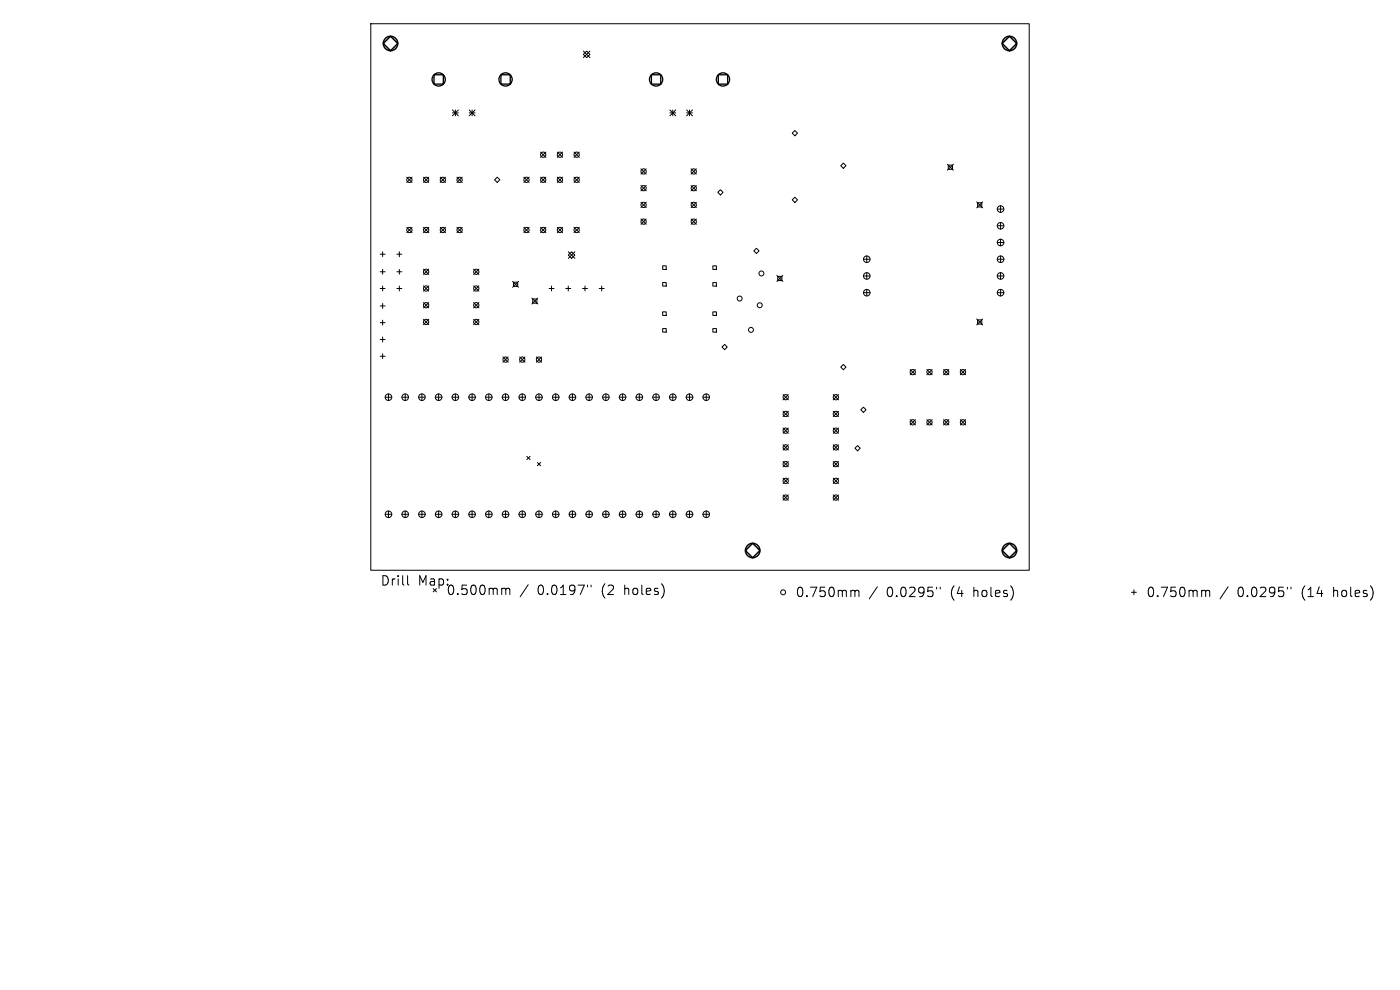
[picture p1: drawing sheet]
<svg xmlns="http://www.w3.org/2000/svg" width="297mm" height="210mm" viewBox="0 0 297 210" stroke-linecap="round" stroke-linejoin="round" font-family="sans-serif">
<defs><g id="words">
<g font-size="2.8">
<text x="80.6" y="124.5">Drill</text>
<text x="88.6" y="124.5">Map:</text>
<text x="94.6" y="126.5">0.500mm</text>
<text x="114" y="126.5">0.0197&quot;</text>
<text x="127.8" y="126.5">(2</text>
<text x="132.7" y="126.5">holes)</text>
<text x="168.7" y="126.9">0.750mm</text>
<text x="188.1" y="126.9">0.0295&quot;</text>
<text x="201.8" y="126.9">(4</text>
<text x="206.8" y="126.9">holes)</text>
<text x="243.1" y="126.9">0.750mm</text>
<text x="262.5" y="126.9">0.0295&quot;</text>
<text x="276.2" y="126.9">(14</text>
<text x="283.1" y="126.9">holes)</text>
</g>
</g></defs>
<g fill="none" stroke="#000" stroke-width=".21">
<path d="M78.7 5h139.6v116h-139.6zM123.8 11.5l.7-.7 .7 .7-.7 .7zM123.8 10.8l1.4 1.4M125.2 10.8l-1.4 1.4M86.3 37.6l1.1 1.1M87.4 37.6l-1.1 1.1M89.8 37.6l1.2 1.1M91 37.6l-1.2 1.1M93.4 37.6l1.1 1.1M94.5 37.6l-1.1 1.1M96 23.3l1.2 1.3M96 23.9h1.2"/>
<path d="M96.6 23.3v1.3M96.9 37.6l1.2 1.1M97.2 23.3l-1.2 1.3M98.1 37.6l-1.2 1.1M99.5 23.9h1.3M99.5 23.3l1.3 1.3M100.2 23.3v1.3M100.8 23.3l-1.3 1.3M104.9 38.1l.6-.5 .5 .5-.5 .6zM111.1 37.6l1.1 1.1M112.2 37.6l-1.1 1.1M114.7 32.3l1.1 1.1"/>
<path d="M114.7 37.6l1.1 1.1M115.8 32.3l-1.1 1.1M115.8 37.6l-1.1 1.1M118.2 32.3l1.1 1.1M118.2 37.6l1.1 1.1M119.3 32.3l-1.1 1.1M119.3 37.6l-1.1 1.1M121.8 32.3l1.1 1.1M121.8 37.6l1.1 1.1M122.9 32.3l-1.1 1.1M122.9 37.6l-1.1 1.1M136 35.8l1.1 1.1"/>
<path d="M136 39.4l1.1 1.1M137.1 35.8l-1.1 1.1M137.1 39.4l-1.1 1.1M142.1 23.9h1.3M142.1 23.3l1.3 1.3M142.7 23.3v1.3M143.4 23.3l-1.3 1.3M145.7 23.9h1.2M145.7 23.3l1.2 1.3M146.3 23.3v1.3M146.6 35.8l1.1 1.1M146.6 39.4l1.1 1.1"/>
<path d="M146.9 23.3l-1.2 1.3M147.7 35.8l-1.1 1.1M147.7 39.4l-1.1 1.1M168.1 28.2l.5-.5 .6 .5-.6 .6zM178.4 35.2l.5-.6 .6 .6-.6 .5zM201 34.8l1.2 1.3M201.2 35h.9v.9h-.9zM202.2 34.8l-1.2 1.3M80.6 53.9h1.1M80.6 57.7h1.1M81.2 53.4v1.1M81.2 57.1v1.1"/>
<path d="M84.2 53.9h1M84.2 57.7h1M84.7 53.4v1.1M84.7 57.1v1.1M86.3 48.2l1.1 1.1M87.4 48.2l-1.1 1.1M89.8 57.1l1.2 1.1M89.8 48.2l1.2 1.1M91 57.1l-1.2 1.1M91 48.2l-1.2 1.1M93.4 48.2l1.1 1.1M94.5 48.2l-1.1 1.1"/>
<path d="M96.9 48.2l1.2 1.1M98.1 48.2l-1.2 1.1M100.5 57.1l1.1 1.1M101.6 57.1l-1.1 1.1M108.7 59.7l1.3 1.2M108.9 59.9h.9v.9h-.9zM110 59.7l-1.3 1.2M111.1 48.2l1.1 1.1M112.2 48.2l-1.1 1.1M114.7 48.2l1.1 1.1M115.8 48.2l-1.1 1.1M118.2 48.2l1.1 1.1"/>
<path d="M119.3 48.2l-1.1 1.1M120.6 54.1l.7-.7 .7 .7-.7 .7zM120.6 53.4l1.4 1.4M121.8 48.2l1.1 1.1M122 53.4l-1.4 1.4M122.9 48.2l-1.1 1.1M136 42.9l1.1 1.1M136 46.5l1.1 1.1M137.1 46.5l-1.1 1.1M137.1 42.9l-1.1 1.1M140.6 56.4h.7v.7h-.7zM140.6 59.9h.7v.8h-.7z"/>
<path d="M146.6 46.5l1.1 1.1M146.6 42.9l1.1 1.1M147.7 42.9l-1.1 1.1M147.7 46.5l-1.1 1.1M151.2 56.4h.8v.7h-.8zM151.2 59.9h.8v.8h-.8zM152.3 40.8l.5-.6 .6 .6-.6 .6zM159.9 53.2l.6-.5 .5 .5-.5 .6zM164.8 58.4l1.3 1.3M165 58.6h.9v.9h-.9zM166.1 58.4l-1.3 1.3M168.1 42.4l.5-.6 .6 .6-.6 .6z"/>
<path d="M183.2 55h1.4M183.2 58.5h1.4M183.9 54.3v1.4M183.9 57.8v1.4M207.2 42.8l1.3 1.3M207.4 43h.9v.9h-.9zM208.5 42.8l-1.3 1.3M211.6 55h1.4M211.6 58.5h1.4M211.6 44.3h1.4M211.6 47.9h1.4M211.6 51.4h1.4"/>
<path d="M212.3 43.6v1.4M212.3 47.2v1.4M212.3 50.7v1.4M212.3 54.3v1.4M212.3 57.8v1.4M80.6 61.2h1.1M80.6 64.9h1.1M80.6 68.4h1.1M80.6 72h1.1M80.6 75.6h1.1M81.2 60.7v1M81.2 64.4v1"/>
<path d="M81.2 67.9v1.1M81.2 71.5v1M81.2 75v1.1M84.2 61.2h1M84.7 60.7v1M89.8 60.6l1.2 1.2M89.8 64.2l1.2 1.1M89.8 67.7l1.2 1.2M91 60.6l-1.2 1.2M91 64.2l-1.2 1.1M91 67.7l-1.2 1.2M100.5 60.6l1.1 1.2"/>
<path d="M100.5 64.2l1.1 1.1M100.5 67.7l1.1 1.2M101.6 60.6l-1.1 1.2M101.6 64.2l-1.1 1.1M101.6 67.7l-1.1 1.2M106.7 75.7l1.1 1.1M107.8 75.7l-1.1 1.1M110.2 75.7l1.2 1.1M111.4 75.7l-1.2 1.1M112.8 63.2l1.3 1.3M113 63.4h.9v.9h-.9zM113.8 75.7l1.1 1.1"/>
<path d="M114.1 63.2l-1.3 1.3M114.9 75.7l-1.1 1.1M116.5 61.2h1M117 60.7v1M120 61.2h1.1M120.6 60.7v1M123.6 61.2h1M124.1 60.7v1M127.1 61.2h1.1M127.6 60.7v1M140.6 66.2h.7v.7h-.7zM140.6 69.7h.7v.8h-.7z"/>
<path d="M151.2 66.2h.8v.7h-.8zM151.2 69.7h.8v.8h-.8zM153.2 73.6l.5-.5 .6 .5-.6 .6zM178.4 77.9l.5-.6 .6 .6-.6 .5zM183.2 62.1h1.4M183.9 61.4v1.4M193.1 78.4l1.1 1.1M194.2 78.4l-1.1 1.1M196.6 78.4l1.1 1.1M197.7 78.4l-1.1 1.1M200.2 78.4l1.1 1.1M201.3 78.4l-1.1 1.1"/>
<path d="M203.7 78.4l1.1 1.1M204.8 78.4l-1.1 1.1M207.2 67.7l1.3 1.2M207.4 67.9h.9v.8h-.9zM208.5 67.7l-1.3 1.2M211.6 62.1h1.4M212.3 61.4v1.4M81.7 84.3h1.4M82.4 83.6v1.4M85.3 84.3h1.4M86 83.6v1.4M88.8 84.3h1.4"/>
<path d="M89.5 83.6v1.4M92.4 84.3h1.4M93.1 83.6v1.4M95.9 84.3h1.4M96.6 83.6v1.4M99.5 84.3h1.4M100.2 83.6v1.4M103 84.3h1.4M103.7 83.6v1.4M106.5 84.3h1.4M107.2 83.6v1.4M110.1 84.3h1.4"/>
<path d="M110.8 83.6v1.4M111.8 96.8l.7 .7M112.5 96.8l-.7 .7M113.6 84.3h1.4M114 98.1l.7 .7M114.3 83.6v1.4M114.7 98.1l-.7 .7M117.2 84.3h1.4M117.9 83.6v1.4M120.7 84.3h1.4M121.4 83.6v1.4M124.3 84.3h1.4"/>
<path d="M125 83.6v1.4M127.8 84.3h1.4M128.5 83.6v1.4M131.4 84.3h1.4M132.1 83.6v1.4M134.9 84.3h1.4M135.6 83.6v1.4M138.5 84.3h1.4M139.2 83.6v1.4M142 84.3h1.4M142.7 83.6v1.4M145.6 84.3h1.4"/>
<path d="M146.3 83.6v1.4M149.1 84.3h1.4M149.8 83.6v1.4M166.1 83.7l1.1 1.1M166.1 87.3l1.1 1.1M166.1 90.8l1.1 1.1M166.1 94.3l1.1 1.2M166.1 97.9l1.1 1.1M167.2 83.7l-1.1 1.1M167.2 87.3l-1.1 1.1M167.2 90.8l-1.1 1.1M167.2 94.3l-1.1 1.2"/>
<path d="M167.2 97.9l-1.1 1.1M176.8 94.3l1.1 1.2M176.8 83.7l1.1 1.1M176.8 87.3l1.1 1.1M176.8 90.8l1.1 1.1M176.8 97.9l1.1 1.1M177.9 83.7l-1.1 1.1M177.9 87.3l-1.1 1.1M177.9 90.8l-1.1 1.1M177.9 94.3l-1.1 1.2M177.9 97.9l-1.1 1.1M181.4 95.1l.5-.6 .6 .6-.6 .5z"/>
<path d="M182.6 86.9l.6-.5 .5 .5-.5 .6zM193.1 89l1.1 1.1M194.2 89l-1.1 1.1M196.6 89l1.1 1.1M197.7 89l-1.1 1.1M200.2 89l1.1 1.1M201.3 89l-1.1 1.1M203.7 89l1.1 1.1M204.8 89l-1.1 1.1M81.7 109.1h1.4M82.4 108.4v1.4M85.3 109.1h1.4"/>
<path d="M86 108.4v1.4M88.8 109.1h1.4M89.5 108.4v1.4M92.4 109.1h1.4M93.1 108.4v1.4M95.9 109.1h1.4M96.6 108.4v1.4M99.5 109.1h1.4M100.2 108.4v1.4M103 109.1h1.4M103.7 108.4v1.4M106.5 109.1h1.4"/>
<path d="M107.2 108.4v1.4M110.1 109.1h1.4M110.8 108.4v1.4M113.6 109.1h1.4M114.3 108.4v1.4M117.2 109.1h1.4M117.9 108.4v1.4M120.7 109.1h1.4M121.4 108.4v1.4M124.3 109.1h1.4M125 108.4v1.4M127.8 109.1h1.4"/>
<path d="M128.5 108.4v1.4M131.4 109.1h1.4M132.1 108.4v1.4M134.9 109.1h1.4M135.6 108.4v1.4M138.5 109.1h1.4M139.2 108.4v1.4M142 109.1h1.4M142.7 108.4v1.4M145.6 109.1h1.4M146.3 108.4v1.4M149.1 109.1h1.4"/>
<path d="M149.8 108.4v1.4M166.1 101.4l1.1 1.2M166.1 105l1.1 1.1M167.2 101.4l-1.1 1.2M167.2 105l-1.1 1.1M176.8 101.4l1.1 1.2M176.8 105l1.1 1.1M177.9 101.4l-1.1 1.2M177.9 105l-1.1 1.1M86.5 122.1v1.7l.3 .3M106.7 124.8h.3l.3 .3M107.3 125.1l.3-.3 .5 .1 .1 1.2"/>
<path d="M107.3 125.1v1M112.1 124l-1.8 2.6M124.6 124.1v.4M125.4 124.1v.4M180.8 125.2l.5 .1 .1 .2M181.4 125.5l.2-.3 .5 .1 .1 1.3M181.4 125.5v1.1M186.1 124.5l-1.7 2.5M198.7 124.6v.3M199.5 124.6v.3M240 125.6h1.1M240.6 125.1v1.1"/>
<path d="M255.2 125.2h.3l.3 .3M255.8 125.5l.3-.3 .4 .1 .1 1.3M255.8 125.5v1.1M260.5 124.5l-1.7 2.5M273.1 124.6v.3M273.9 124.6v.3"/>
<circle cx="86.9" cy="38.1" r=".56"/>
<circle cx="90.4" cy="38.1" r=".56"/>
<circle cx="93.9" cy="38.1" r=".56"/>
<circle cx="97.5" cy="38.1" r=".56"/>
<circle cx="111.7" cy="38.1" r=".56"/>
<circle cx="115.2" cy="38.1" r=".56"/>
<circle cx="115.2" cy="32.8" r=".56"/>
<circle cx="118.8" cy="38.1" r=".56"/>
<circle cx="118.8" cy="32.8" r=".56"/>
<circle cx="122.3" cy="38.1" r=".56"/>
<circle cx="122.3" cy="32.8" r=".56"/>
<circle cx="136.5" cy="39.9" r=".56"/>
<circle cx="136.5" cy="36.4" r=".56"/>
<circle cx="147.2" cy="39.9" r=".56"/>
<circle cx="147.2" cy="36.4" r=".56"/>
<circle cx="86.9" cy="48.8" r=".56"/>
<circle cx="90.4" cy="57.7" r=".56"/>
<circle cx="90.4" cy="48.8" r=".56"/>
<circle cx="93.9" cy="48.8" r=".56"/>
<circle cx="97.5" cy="48.8" r=".56"/>
<circle cx="101" cy="57.7" r=".56"/>
<circle cx="111.7" cy="48.8" r=".56"/>
<circle cx="115.2" cy="48.8" r=".56"/>
<circle cx="118.8" cy="48.8" r=".56"/>
<circle cx="122.3" cy="48.8" r=".56"/>
<circle cx="136.5" cy="43.5" r=".56"/>
<circle cx="136.5" cy="47" r=".56"/>
<circle cx="147.2" cy="43.5" r=".56"/>
<circle cx="147.2" cy="47" r=".56"/>
<circle cx="161.5" cy="58" r=".52"/>
<circle cx="183.9" cy="55" r=".7"/>
<circle cx="183.9" cy="58.5" r=".7"/>
<circle cx="212.3" cy="44.3" r=".7"/>
<circle cx="212.3" cy="55" r=".7"/>
<circle cx="212.3" cy="58.5" r=".7"/>
<circle cx="212.3" cy="47.9" r=".7"/>
<circle cx="212.3" cy="51.4" r=".7"/>
<circle cx="90.4" cy="61.2" r=".56"/>
<circle cx="90.4" cy="64.7" r=".56"/>
<circle cx="90.4" cy="68.3" r=".56"/>
<circle cx="101" cy="68.3" r=".56"/>
<circle cx="101" cy="61.2" r=".56"/>
<circle cx="101" cy="64.7" r=".56"/>
<circle cx="107.2" cy="76.3" r=".56"/>
<circle cx="110.8" cy="76.3" r=".56"/>
<circle cx="114.3" cy="76.3" r=".56"/>
<circle cx="156.9" cy="63.3" r=".52"/>
<circle cx="159.3" cy="70" r=".52"/>
<circle cx="161.2" cy="64.7" r=".52"/>
<circle cx="183.9" cy="62.1" r=".7"/>
<circle cx="193.6" cy="78.9" r=".56"/>
<circle cx="197.2" cy="78.9" r=".56"/>
<circle cx="200.7" cy="78.9" r=".56"/>
<circle cx="204.3" cy="78.9" r=".56"/>
<circle cx="212.3" cy="62.1" r=".7"/>
<circle cx="82.4" cy="84.3" r=".7"/>
<circle cx="86" cy="84.3" r=".7"/>
<circle cx="89.5" cy="84.3" r=".7"/>
<circle cx="93.1" cy="84.3" r=".7"/>
<circle cx="96.6" cy="84.3" r=".7"/>
<circle cx="100.2" cy="84.3" r=".7"/>
<circle cx="103.7" cy="84.3" r=".7"/>
<circle cx="107.2" cy="84.3" r=".7"/>
<circle cx="110.8" cy="84.3" r=".7"/>
<circle cx="114.3" cy="84.3" r=".7"/>
<circle cx="117.9" cy="84.3" r=".7"/>
<circle cx="121.4" cy="84.3" r=".7"/>
<circle cx="125" cy="84.3" r=".7"/>
<circle cx="128.5" cy="84.3" r=".7"/>
<circle cx="132.1" cy="84.3" r=".7"/>
<circle cx="135.6" cy="84.3" r=".7"/>
<circle cx="139.2" cy="84.3" r=".7"/>
<circle cx="142.7" cy="84.3" r=".7"/>
<circle cx="146.3" cy="84.3" r=".7"/>
<circle cx="149.8" cy="84.3" r=".7"/>
<circle cx="166.7" cy="98.5" r=".56"/>
<circle cx="166.7" cy="94.9" r=".56"/>
<circle cx="166.7" cy="91.4" r=".56"/>
<circle cx="166.7" cy="87.8" r=".56"/>
<circle cx="166.7" cy="84.3" r=".56"/>
<circle cx="177.3" cy="98.5" r=".56"/>
<circle cx="177.3" cy="84.3" r=".56"/>
<circle cx="177.3" cy="87.8" r=".56"/>
<circle cx="177.3" cy="94.9" r=".56"/>
<circle cx="177.3" cy="91.4" r=".56"/>
<circle cx="193.6" cy="89.6" r=".56"/>
<circle cx="197.2" cy="89.6" r=".56"/>
<circle cx="200.7" cy="89.6" r=".56"/>
<circle cx="204.3" cy="89.6" r=".56"/>
<circle cx="82.4" cy="109.1" r=".7"/>
<circle cx="86" cy="109.1" r=".7"/>
<circle cx="89.5" cy="109.1" r=".7"/>
<circle cx="93.1" cy="109.1" r=".7"/>
<circle cx="96.6" cy="109.1" r=".7"/>
<circle cx="100.2" cy="109.1" r=".7"/>
<circle cx="103.7" cy="109.1" r=".7"/>
<circle cx="107.2" cy="109.1" r=".7"/>
<circle cx="110.8" cy="109.1" r=".7"/>
<circle cx="114.3" cy="109.1" r=".7"/>
<circle cx="117.9" cy="109.1" r=".7"/>
<circle cx="121.4" cy="109.1" r=".7"/>
<circle cx="125" cy="109.1" r=".7"/>
<circle cx="128.5" cy="109.1" r=".7"/>
<circle cx="132.1" cy="109.1" r=".7"/>
<circle cx="135.6" cy="109.1" r=".7"/>
<circle cx="139.2" cy="109.1" r=".7"/>
<circle cx="142.7" cy="109.1" r=".7"/>
<circle cx="146.3" cy="109.1" r=".7"/>
<circle cx="149.8" cy="109.1" r=".7"/>
<circle cx="166.7" cy="105.5" r=".56"/>
<circle cx="166.7" cy="102" r=".56"/>
<circle cx="177.3" cy="105.5" r=".56"/>
<circle cx="177.3" cy="102" r=".56"/>
<circle cx="166.1" cy="125.6" r=".52"/>
</g>
<g fill="none" stroke="#000" stroke-width=".28">
<path d="M92.1 15.9h2v1.9h-2zM106.3 15.9h1.9v1.9h-1.9zM138.2 15.9h2v1.9h-2zM152.4 15.9h2v1.9h-2z"/>
<circle cx="93.1" cy="16.9" r="1.4"/>
<circle cx="107.3" cy="16.9" r="1.4"/>
<circle cx="139.2" cy="16.9" r="1.4"/>
<circle cx="153.4" cy="16.9" r="1.4"/>
</g>
<g fill="none" stroke="#000" stroke-width=".31">
<path d="M82.9 7.7l1.5 1.5-1.5 1.6-1.6-1.6zM212.6 9.2l1.6-1.5 1.5 1.5-1.5 1.6zM159.7 115.2l1.5 1.6-1.5 1.5-1.6-1.5zM212.6 116.8l1.6-1.6 1.5 1.6-1.5 1.5z"/>
<circle cx="82.9" cy="9.2" r="1.54"/>
<circle cx="214.2" cy="9.2" r="1.54"/>
<circle cx="159.7" cy="116.8" r="1.54"/>
<circle cx="214.2" cy="116.8" r="1.54"/>
</g>
<use href="#words"/>
</svg>
